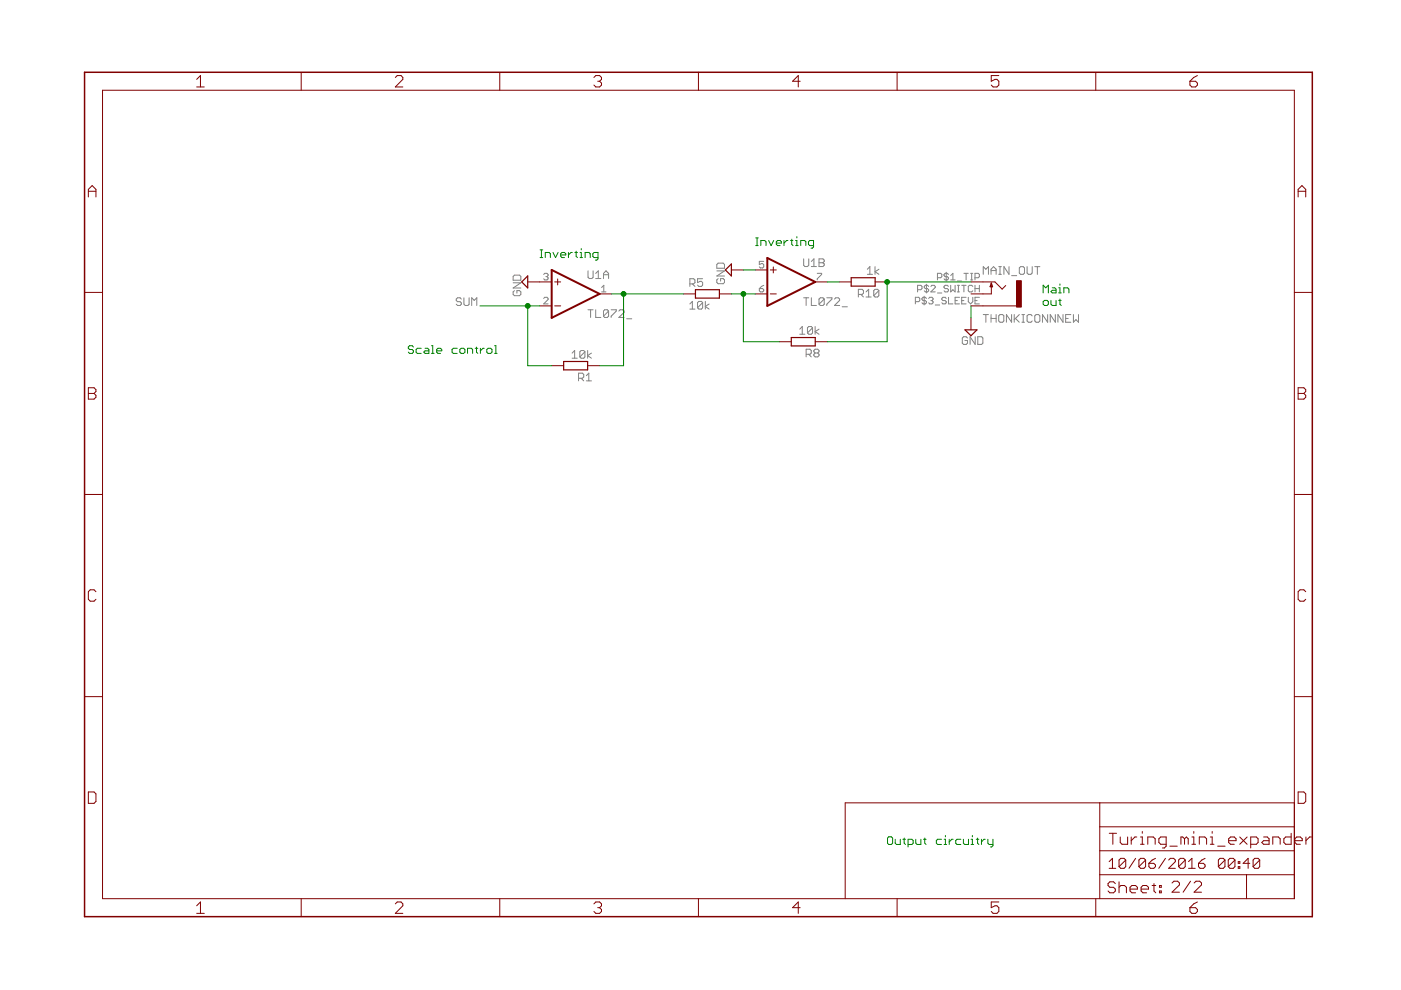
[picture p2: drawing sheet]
<svg xmlns="http://www.w3.org/2000/svg" width="297mm" height="210mm" viewBox="0 0 297 210" stroke-linecap="round" stroke-linejoin="round" font-family="sans-serif">
<g fill="none" stroke="#808080" stroke-width=".21">
<path d="M108.8 60h1.6l-1.6 1.1h1.6M109.1 58.3h1.1l.2 .3v.8h-1.6v-.8zM115.3 58.2l.2-.2h.5l.2 .2-.2 .5M115.7 58.7h.3M116 58.7l.2 .2-.2 .5h-.5l-.2-.3M124.7 57.4v1.4l.2 .3h.6l.3-.3v-1.4M126.3 59.1h1.1M126.3 58l.6-.6v1.7M128 59.1v-1.1l.5-.6 .5 .6v1.1M128 58.3h1M149 59.1h-1.1v.8l.5-.3h.3l.3 .3v.6l-.3 .2h-.5l-.3-.2M152 57.4h1.6l-1.6 1.1h1.6"/>
<path d="M152.3 59.1l-.3 .3v.5l.3 .3h1l.3-.3v-.5l-.3-.3h-.5v.5M152.3 55.8h1l.3 .3v.8h-1.6v-.8zM161.9 55.4h-.9v.7l.7-.2 .2 .2v.5l-.2 .2h-.5l-.2-.2M170.4 54.9v1.3l.3 .3h.5l.3-.3v-1.3M172 56.5h1.1M172 55.4l.6-.5v1.6M173.3 58h.9v.2l-.9 .9v.3M173.7 54.9h.8l.3 .3v.2l-.3 .3 .3 .3v.2l-.3 .3h-.8zM173.7 55.7h.8M183.9 57.1l.5-.6v1.7M183.9 58.2h1.1M185.5 56.5v1.7"/>
<path d="M186.4 57.1l-.9 .5 .9 .6M198.8 58.9h.7l.2-.2v-.5l-.2-.2h-.7v1.4M200.6 57.7v1.9M201.1 58.2l-.2-.2h-.5l-.2 .2 .2 .5h.5l.2 .2-.2 .5h-.5l-.2-.3M201.6 59.4h.9M201.6 58.4l.4-.4v1.4M203 59.6h.9M204.4 58h.9M204.8 58v1.4M205.8 58h.4M205.8 59.4h.4M206 58v1.4"/>
<path d="M206.7 58.9h.7l.2-.2v-.5l-.2-.2h-.7v1.4M208.5 58.2v-1.7l.5 .6 .6-.6v1.7M210.1 58.2v-1.1l.6-.6 .5 .6v1.1M210.1 57.4h1.1M211.8 58.2h.5M211.8 56.5h.5M212 56.5v1.7M213.9 56.5v1.7l-1-1.7v1.7M214.5 58.4h1.1M216.1 56.8l.3-.3h.5l.3 .3v1.1l-.3 .3h-.5l-.3-.3zM217.8 56.5v1.4l.2 .3h.6l.2-.3v-1.4M219.4 56.5h1.1"/>
<path d="M219.9 56.5v1.7M97.8 63.4l-.2-.3h-.6l-.3 .3v.3l.3 .3h.6l.2 .2v.3l-.2 .3h-.6l-.3-.3M98.4 63.1v1.4l.2 .3h.6l.3-.3v-1.4M100 64.8v-1.7l.5 .6 .6-.6v1.7M109.1 61.6l-.3 .3v.5l.3 .3h1.1l.2-.3v-.5l-.2-.3h-.6v.5M115.3 63.3l.2-.3h.5l.2 .3v.2l-.9 .9h.9M121.3 74.9l.5-.6v1.6M121.3 75.9h1.1M124 74.6v1.1l-.2 .2h-.6l-.3-.2M124 74.6l-.2-.3h-.6l-.3 .3v1.1M124 74.6l-1.1 1.1M124.3 79.7l.5-.6v1.7"/>
<path d="M124.6 74.3v1.6M124.7 65.7h1.1M125.2 65.7v1.6M125.4 74.9l-.8 .5 .8 .5M126.3 65.7v1.6h1.1M127.6 61.9h.9M127.6 61l.4-.5v1.4M129 66l-.2-.3h-.6l-.2 .3v1M129 66v1l-.2 .3h-.6l-.2-.3M129 66l-1 1M129.6 65.7h1.1v.3l-1.1 1v.3M131.2 66l.3-.3h.5l.3 .3v.2l-1.1 1.1h1.1"/>
<path d="M132.9 67.6h1M146.3 60.2h.8l.2-.3v-.5l-.2-.3h-.8v1.6M146.3 64.5l.5-.6v1.6M146.3 65.5h1M146.8 60.2l.5 .5M149 64.2v1.1l-.3 .2h-.5l-.3-.2M149 64.2l-.3-.3h-.5l-.3 .3v1.1M149 64.2l-1.1 1.1M149.5 63.9v1.6M150.3 64.5l-.8 .5 .8 .5M161 61.2h.7l.2 .5-.2 .2h-.5l-.2-.2zM161.9 60.5l-.9 .7"/>
<path d="M169.6 69.8l.5-.6v1.7M169.6 70.9h1M170.4 63.1h1.1M170.9 63.1v1.7M170.9 75.1h.8l.3-.3v-.5l-.3-.3h-.8v1.7M171.5 75.1l.5 .6M172 63.1v1.7h1.1M172.3 69.5v1.1l-.3 .3h-.5l-.3-.3M172.3 69.5l-.3-.3h-.5l-.3 .3v1.1M172.3 69.5l-1.1 1.1M172.8 74.8l-.2-.2v-.3l.2-.3h.6l.3 .3v.3l-.3 .2M172.8 74.8l-.2 .3v.3l.2 .3h.6l.3-.3v-.3l-.3-.3"/>
<path d="M172.8 69.2v1.7M172.8 74.8h.6M173.7 69.8l-.9 .5 .9 .6M174.8 63.4l-.3-.3h-.6l-.2 .3v1.1M174.8 63.4v1.1l-.3 .3h-.6l-.2-.3M174.8 63.4l-1.1 1.1M175.3 63.1h1.1v.3l-1.1 1.1v.3M176.9 63.4l.3-.3h.5l.3 .3v.3l-1.1 1.1h1.1M178.6 65h1.1M182 62.4h.8l.3-.3v-.5l-.3-.3h-.8v1.7M182.5 62.4l.6 .6M183.6 61.9l.6-.6v1.7"/>
<path d="M183.6 63h1.1M186.3 61.6l-.2-.3h-.6l-.2 .3v1.1M186.3 61.6v1.1l-.2 .3h-.6l-.2-.3M186.3 61.6l-1 1.1M194.1 64h.7l.2-.3v-.4l-.2-.3h-.7v1.4M194.5 61.4h.7l.3-.2v-.5l-.3-.2h-.7v1.4M195.9 62.8v1.9M196.4 63.3l-.2-.3h-.5l-.2 .5 .2 .2h.5l.2 .3v.2l-.2 .2h-.5l-.2-.2M196.4 60.3v1.8M196.9 63.3l.2-.3h.5l.2 .3-.2 .4M196.9 60.7l-.2-.2h-.5l-.2 .2 .2 .5h.5l.2 .2-.2 .5h-.5l-.2-.2M197.4 63.7h.2"/>
<path d="M197.4 60.7l.2-.2h.5l.2 .2v.3l-.9 .9h.9M197.6 63.7l.2 .3-.2 .4h-.5l-.2-.2M198.3 64.7h.9M198.8 62.1h.9M200.6 63.3l-.2-.3h-.5l-.2 .5 .2 .2h.5l.2 .5-.2 .2h-.5l-.2-.2M201.1 60.7l-.2-.2h-.5l-.2 .2 .2 .5h.5l.2 .2-.2 .5h-.5l-.2-.2M201.1 63v1.4h.9M201.6 60.5v1.4l.4-.5 .5 .5v-1.4M202.5 63.7h.5M203 60.5h.4M203 61.9h.4M203.2 60.5v1.4"/>
<path d="M203.4 63h-.9v1.4h.9M203.9 63.7h.5M203.9 60.5h.9M204.4 60.5v1.4M204.8 63h-.9v1.4h.9M205.1 71.7l-.2-.3h-.6l-.3 .3v1l.3 .3h.6l.2-.3v-.5h-.5M205.3 63v1l.5 .4 .4-.4v-1M206.2 60.7l-.2-.2h-.5l-.2 .2v1l.2 .2h.5l.2-.2M206.7 63.7h.5M206.7 60.5v1.4M206.7 61.2h.9M206.8 71.4v1.6l-1.1-1.6v1.6"/>
<path d="M207.3 71.4h.8l.3 .3v1l-.3 .3h-.8zM207.6 63h-.9v1.4h.9M207.6 60.5v1.4M208.5 66.7h1.1M209 66.7v1.6M210.1 66.7v1.6M210.1 67.5h1.1M211.2 66.7v1.6M212 66.7h.6l.2 .3v1.1l-.2 .2h-.6l-.2-.2v-1.1zM214.5 66.7v1.6l-1.1-1.6v1.6M215 66.7v1.6M215.3 67.5l.8 .8"/>
<path d="M216.1 66.7l-1.1 1.1M216.7 66.7h.5M216.7 68.3h.5M216.9 66.7v1.6M218.8 67l-.2-.3h-.6l-.2 .3v1.1l.2 .2h.6l.2-.2M219.7 66.7h.5l.3 .3v1.1l-.3 .2h-.5l-.3-.2v-1.1zM222.1 66.7v1.6l-1.1-1.6v1.6M223.8 66.7v1.6l-1.1-1.6v1.6M225.4 66.7v1.6l-1.1-1.6v1.6M225.9 67.5h.6M227 66.7h-1.1v1.6h1.1M227.6 66.7v1.6l.5-.5 .6 .5v-1.6"/>
<path d="M122.7 80.2h.8l.3-.3v-.5l-.3-.3h-.8v1.7M123.2 80.2l.6 .6M124.3 80.8h1.1"/>
</g>
<g fill="none" stroke="#800000" stroke-width=".21">
<path d="M21.7 19.1h252.7v171.4h-252.7zM41.7 16.8l.8-.8v2.4M41.7 18.4h1.6M63.9 15.3v3.8M83.8 16.4l.4-.4h.8l.4 .4v.4l-1.6 1.6h1.6M106 15.3v3.8M125.9 16.4l.4-.4h.8l.4 .4v.4l-.4 .4M126.7 17.2h.4M127.1 17.2l.4 .4v.4l-.4 .4h-.8l-.4-.4M148.1 15.3v3.8M169.7 17.2h-1.7l1.2-1.2v2.4M190.2 15.3v3.8"/>
<path d="M211.8 16h-1.6v1.2l.8-.4h.4l.4 .4v.8l-.4 .4h-.8l-.4-.4M232.3 15.3v3.8M252.3 17.2h1.2l.4 .4v.4l-.4 .4h-.8l-.4-.4zM253.9 16l-.8 .4-.8 .8M18.7 41.8v-1.6l.8-.9 .8 .9v1.6M18.7 40.6h1.6M111.9 59.8h5.1M117.6 59.8h1.3M118.2 59.1v1.3M155.1 57.2h2.5M160.1 57.2h2.6M163.3 57.2h1.3"/>
<path d="M164 56.6v1.3M172.8 59.8h2.6M177.9 59.8h2.6M185.5 59.8h2.6M205.9 59.8h5l1.6 1.5 .7-.8M275.2 40.6h1.6M275.2 41.8v-1.6l.8-.9 .8 .9v1.6M17.9 62h3.8M114.4 64.9h2.6M117 77.5h2.5M117.6 64.9h1.3M124.6 77.5h2.5"/>
<path d="M127.1 62.3h2.6M144.9 62.3h2.5M152.5 62.3h2.6M160.1 62.3h2.6M163.3 62.3h1.3M165.2 72.5h2.6M172.8 72.5h2.6M205.9 64.9h9.6M205.9 67.4v2.5M210.2 60v2.3h-4.3M274.4 62h3.8M18.7 82.2h1.2l.4 .4v.4l-.4 .4 .4 .4v.4l-.4 .4h-1.2z"/>
<path d="M18.7 83.4h1.2M275.2 82.2h1.2l.4 .4v.4l-.4 .4 .4 .4v.4l-.4 .4h-1.2zM275.2 83.4h1.2M17.9 104.8h3.8M274.4 104.8h3.8M20.3 125.5l-.4-.4h-.8l-.4 .4v1.6l.4 .4h.8l.4-.4M276.8 125.5l-.4-.4h-.8l-.4 .4v1.6l.4 .4h.8l.4-.4M17.9 147.7h3.8M274.4 147.7h3.8M18.7 167.9h1.2l.4 .4v1.6l-.4 .4h-1.2zM233.2 170.2v20.3M233.2 175.3h41.2"/>
<path d="M235.2 176.7h1.5M235.9 176.7v2.3M237.5 177.5v1.1l.4 .4h1.2v-1.5M239.8 177.5v1.5M241 177.5h-.4l-.8 .7M241.8 179h.8M241.8 177.5h.4v1.5M242.2 176.3v.4M243.4 179v-1.5h1.1l.4 .3v1.2M247.2 179h-1.1l-.4-.4v-.8l.4-.3h1.1v1.9l-.3 .4h-.4M248 179.4h1.6M251.1 177.8l-.3-.3h-.4v1.5"/>
<path d="M251.1 177.8v1.2M251.1 177.8l.4-.3 .4 .3v1.2M252.7 179h.8M252.7 177.5h.4v1.5M253.1 176.3v.4M254.3 179v-1.5h1.1l.4 .3v1.2M256.6 179h.8M256.6 177.5h.4v1.5M257 176.3v.4M258.2 179.4h1.5M260.5 178.2h1.6v-.4l-.4-.3h-.8l-.4 .3v.8l.4 .4h.8M262.8 177.5l1.6 1.5"/>
<path d="M264.4 177.5l-1.6 1.5M265.2 179h1.2l.3-.4v-.8l-.3-.3h-1.2v2.3M267.9 177.5h.8l.4 .3v1.2h-1.2l-.4-.4 .4-.4h1.2M269.9 179v-1.5h1.1l.4 .3v1.2M273.7 176.7v2.3h-1.1l-.4-.4v-.8l.4-.3h1.1M274.4 170.2h-95.2v20.3M274.5 178.2h1.6v-.4l-.4-.3h-.8l-.4 .3v.8l.4 .4h.8M275.2 167.9h1.2l.4 .4v1.6l-.4 .4h-1.2zM276.9 177.5v1.5M278 177.5h-.3l-.8 .7M41.7 192l.8-.8v2.5M41.7 193.7h1.6"/>
<path d="M63.9 190.5v3.9M83.8 191.6l.4-.4h.8l.4 .4v.4l-1.6 1.7h1.6M106 190.5v3.9M125.9 191.6l.4-.4h.8l.4 .4v.4l-.4 .4M126.7 192.4h.4M127.1 192.4l.4 .4v.5l-.4 .4h-.8l-.4-.4M148.1 190.5v3.9M169.7 192.4h-1.7l1.2-1.2v2.5M190.2 190.5v3.9M211.8 191.2h-1.6v1.2l.8-.4h.4l.4 .4v.9l-.4 .4h-.8l-.4-.4M232.3 190.5v3.9M233.2 185.5h41.2"/>
<path d="M233.2 180.4h41.2M235.2 182.7l.7-.7v2.1M235.2 184.1h1.4M236.5 187.3l-.4-.3h-.8l-.4 .3v.4l.4 .4h.8l.4 .4v.4l-.4 .4h-.8l-.4-.4M237.3 187v2.3M237.3 188.1l.3-.4h.8l.4 .4v1.2M238.7 182.4v1.3l-.4 .4h-.7l-.3-.4M238.7 182.4l-.4-.4h-.7l-.3 .4v1.3M238.7 182.4l-1.4 1.3M239.6 188.5h1.6v-.4l-.4-.4h-.8l-.4 .4v.8l.4 .4h.8M240.8 182l-1.4 2.1M241.9 188.5h1.6v-.4l-.4-.4h-.8l-.4 .4v.8l.4 .4h.8"/>
<path d="M242.9 182.4v1.3l-.4 .4h-.7l-.3-.4M242.9 182.4l-.4-.4h-.7l-.3 .4v1.3M242.9 182.4l-1.4 1.3M243.6 183h1l.4 .4v.3l-.4 .4h-.7l-.3-.4zM244.3 187.7h.7M244.7 187.3v1.6l.3 .4M245 182l-.7 .4-.7 .6M245.8 187.7h.4v.4h-.4zM245.8 188.9h.4v.4h-.4zM247.1 182l-1.4 2.1M247.8 182.4l.3-.4h.7l.4 .4v.3l-1.4 1.4h1.4M248.5 187.2l.4-.4h.8l.4 .4v.4l-1.6 1.6h1.6"/>
<path d="M251.3 182.4v1.3l-.3 .4h-.7l-.4-.4M251.3 182.4l-.3-.4h-.7l-.4 .4v1.3M251.3 182.4l-1.4 1.3M252 184.1h1.4M252 182.7l.7-.7v2.1M252.3 192.4h1.2l.4 .4v.5l-.4 .4h-.8l-.4-.4zM252.4 186.8l-1.6 2.4M253.2 187.2l.4-.4h.8l.3 .4v.4l-1.5 1.6h1.5M253.9 191.2l-.8 .4-.8 .8M254.1 183h1.1l.3 .4v.3l-.3 .4h-.8l-.3-.4zM255.5 182l-.7 .4-.7 .6M259.7 182.4v1.3l-.3 .4h-.7l-.4-.4"/>
<path d="M259.7 182.4l-.3-.4h-.7l-.4 .4v1.3M259.7 182.4l-1.4 1.3M261.8 182.4v1.3l-.3 .4h-.7l-.4-.4M261.8 182.4l-.3-.4h-.7l-.4 .4v1.3M261.8 182.4l-1.4 1.3M262.5 183.7h.4v.4h-.4zM262.5 182.7h.4v.3h-.4zM264.3 185.5v5M265 183h-1.4l1-1v2.1M267.1 182.4v1.3l-.4 .4h-.7l-.3-.4M267.1 182.4l-.4-.4h-.7l-.3 .4v1.3M267.1 182.4l-1.4 1.3"/>
</g>
<path d="M111.9 58.5v2.5l-1.3-1.2zM155.1 56v2.5l-1.3-1.3zM180.5 58.9h5v1.8h-5zM119.5 76.6h5.1v1.8h-5.1zM147.4 61.4h5.1v1.8h-5.1zM167.8 71.6h5v1.7h-5zM204.6 69.9h2.5l-1.2 1.3zM210.2 60l.2 .8h-.5z" fill="none" stroke="#800000" stroke-width=".25"/>
<path d="M215.5 59.5h1v5.6h-1z" fill="#800000" stroke="#800000" stroke-width=".21"/>
<path d="M117 57.2l10.1 5.1-10.1 5.1zM162.7 54.7l10.1 5.1-10.1 5.1z" fill="none" stroke="#800000" stroke-width=".42"/>
<path d="M17.9 15.3h260.3v179.1h-260.3z" fill="none" stroke="#800000" stroke-width=".32"/>
<g fill="none" stroke="#008000" stroke-width=".21">
<path d="M114.5 54.6h.6M114.5 53h.6M114.8 53v1.6M115.6 54.6v-1.1h.8l.3 .3v.8M117.2 53.5l.6 1.1 .5-1.1M118.9 54.1h1.1v-.3l-.3-.3h-.6l-.2 .3v.5l.2 .3h.6M120.5 53.5v1.1M121.3 53.5h-.2l-.6 .6M121.9 53.5h.5M122.2 53.3v1l.2 .3M123 54.6h.5M123 53.5h.2v1.1"/>
<path d="M123.2 52.7v.3M124.1 54.6v-1.1h.8l.2 .3v.8M126.8 54.6h-.8l-.3-.3v-.5l.3-.3h.8v1.4l-.3 .3h-.3M157.6 57.2h2.5M160.2 52.1h.6M160.2 50.4h.6M160.5 50.4v1.7M161.3 52.1v-1.1h.8l.3 .3v.8M163 51l.5 1.1 .5-1.1M164.6 51.5h1.1v-.2l-.3-.3h-.5l-.3 .3v.5l.3 .3h.5M166.2 51v1.1M167 51h-.2l-.6 .5"/>
<path d="M167.6 51h.5M167.9 50.7v1.1l.2 .3M168.7 52.1h.5M168.7 51h.3v1.1M169 50.2v.2M169.8 52.1v-1.1h.8l.3 .3v.8M172.5 52.1h-.8l-.3-.3v-.5l.3-.3h.8v1.3l-.3 .3h-.2M175.4 59.8h2.5M205.9 59.8h-17.8v12.7h-12.7M87.7 73.6l-.3-.3h-.6l-.2 .3v.3l.2 .2h.6l.3 .3v.3l-.3 .2h-.6l-.2-.2M89.3 73.9h-.8l-.3 .2v.6l.3 .2h.8M90.1 73.9h.6l.2 .2v.8h-.8l-.2-.2 .2-.3h.8"/>
<path d="M91.5 73.3h.3v1.6M91.5 74.9h.5M92.6 74.4h1.1v-.3l-.3-.2h-.5l-.3 .2v.6l.3 .2h.5M96.9 73.9h-.8l-.3 .2v.6l.3 .2h.8M97.5 74.1l.3-.2h.5l.3 .2v.6l-.3 .2h-.5l-.3-.2zM99.1 74.9v-1h.8l.3 .2v.8M100.8 73.9h.5M101 73.6v1.1l.3 .2M101.7 64.9h12.7M101.9 73.9v1M102.7 73.9h-.3l-.5 .5M103.2 74.1l.3-.2h.5l.3 .2v.6l-.3 .2h-.5l-.3-.2z"/>
<path d="M104.9 73.3h.2v1.6M104.9 74.9h.5M111.9 64.9v12.6h5.1M129.7 62.3h15.2M132.2 62.3v15.2h-5.1M155.1 62.3h5M157.6 62.3v10.2h7.6M205.9 64.9v2.5M221.2 62.1v-1.6l.5 .5 .6-.5v1.6M221.4 63.7h.6l.3 .3v.5l-.3 .3h-.6l-.2-.3v-.5zM222.8 63.7v.8l.3 .3h.8v-1.1M223.1 61h.5l.3 .3v.8h-.8l-.3-.3 .3-.2h.8"/>
<path d="M224.5 61h.2v1.1M224.5 62.1h.5M224.5 63.7h.5M224.7 60.2v.3M224.7 63.4v1.1l.3 .3M225.6 62.1v-1.1h.8l.2 .3v.8M188.4 177.4h.6l.3 .3v1.1l-.3 .2h-.6l-.2-.2v-1.1zM189.8 177.9v.9l.3 .2h.8v-1.1M191.4 177.9h.6M191.7 177.7v1.1l.3 .2M192.5 179h.8l.3-.2v-.6l-.3-.3h-.8v1.7M194.2 177.9v.9l.2 .2h.8v-1.1"/>
<path d="M195.8 177.9h.5M196.1 177.7v1.1l.2 .2M199.6 177.9h-.8l-.3 .3v.6l.3 .2h.8M200.2 179h.5M200.2 177.9h.2v1.1M200.4 177.1v.3M201.3 177.9v1.1M202.1 177.9h-.3l-.5 .6M203.7 177.9h-.8l-.3 .3v.6l.3 .2h.8M204.3 177.9v.9l.2 .2h.8v-1.1M205.9 179h.5M205.9 177.9h.3v1.1"/>
<path d="M206.2 177.1v.3M207 177.9h.5M207.3 177.7v1.1l.2 .2M208.1 177.9v1.1M208.9 177.9h-.3l-.5 .6M209.4 177.9v.9l.3 .2h.8M210.5 177.9v1.4l-.3 .3h-.2"/>
</g>
<g fill="#008000" stroke="#008000" stroke-width=".21">
<circle cx="111.9" cy="64.9" r=".51"/>
<circle cx="157.6" cy="62.3" r=".51"/>
<circle cx="188.1" cy="59.8" r=".51"/>
<circle cx="132.2" cy="62.3" r=".51"/>
</g>
</svg>
